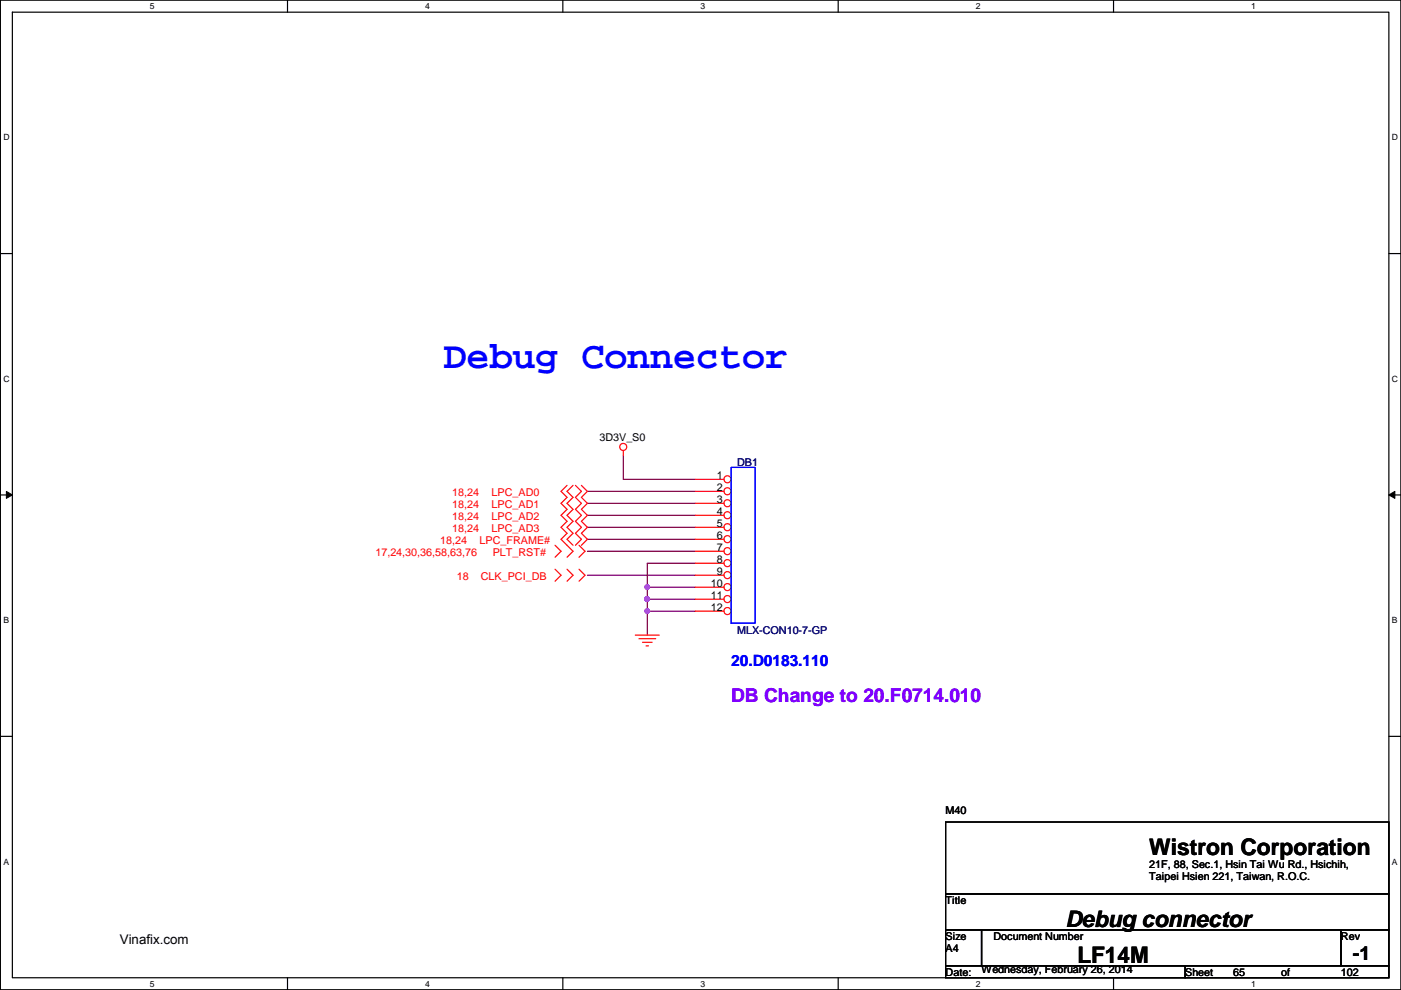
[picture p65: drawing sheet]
<svg xmlns="http://www.w3.org/2000/svg" width="297mm" height="210mm" viewBox="0 0 297 210" stroke-linecap="round" stroke-linejoin="round" font-family="sans-serif">
<defs><g id="words">
<text font-size="8.1" fill="#00f" x="94.1" y="78">Debug Connector</text>
<g font-size="4.8">
<text x="243.7" y="181.3">Wistron Corporation</text>
<text x="225.9" y="196.5">Debug connector</text>
<text x="228.4" y="204.2">LF14M</text>
</g>
<text font-size="4.1" fill="#8000ff" x="155" y="148.8">DB Change to 20.F0714.010</text>
<text font-size="4.1" x="286.8" y="203.5">-1</text>
<text font-size="3.3" fill="#00f" x="155" y="141.3">20.D0183.110</text>
<text font-size="2.8" x="25.4" y="200.1">Vinafix.com</text>
<g font-size="2.3">
<text x="127.1" y="93.6">3D3V_S0</text>
<text x="152" y="101.6">1</text>
<text x="152" y="104.1">2</text>
<text x="152" y="106.7">3</text>
<text x="152" y="109.2">4</text>
<text x="152" y="111.8">5</text>
<text x="152" y="114.3">6</text>
<text x="152" y="116.8">7</text>
<text x="152" y="119.4">8</text>
<text x="150.7" y="124.5">10</text>
<text x="152" y="121.9">9</text>
<text x="150.7" y="127">11</text>
<text x="150.7" y="129.5">12</text>
<text x="200.5" y="172.6">M40</text>
<text x="243.7" y="184">21F, 88, Sec.1, Hsin Tai Wu Rd., Hsichih,</text>
<text x="200.5" y="191.6">Title</text>
<text x="243.7" y="186.6">Taipei Hsien 221, Taiwan, R.O.C.</text>
<text x="200.5" y="201.8">A4</text>
<text x="200.5" y="199.2">Size</text>
<text x="210.6" y="199.2">Document Number</text>
<text x="284.3" y="199.2">Rev</text>
<text x="200.5" y="206.8">Date:</text>
<text x="208.1" y="206.3">Wednesday, February 26, 2014</text>
<text x="251.3" y="206.8">Sheet</text>
<text x="261.4" y="206.8">65</text>
<text x="271.6" y="206.8">of</text>
<text x="284.3" y="206.8">102</text>
</g>
<g font-size="2.3" fill="#000080">
<text x="156.3" y="98.9">DB1</text>
<text x="156.3" y="134.5">MLX-CON10-7-GP</text>
</g>
<g font-size="2.3" fill="#f00">
<text x="95.8" y="105.2">18,24</text>
<text x="95.8" y="107.8">18,24</text>
<text x="104.2" y="105.2">LPC_AD0</text>
<text x="104.2" y="107.8">LPC_AD1</text>
<text x="95.8" y="110.3">18,24</text>
<text x="95.8" y="112.9">18,24</text>
<text x="104.2" y="110.3">LPC_AD2</text>
<text x="104.2" y="112.9">LPC_AD3</text>
<text x="79.6" y="117.9">17,24,30,36,58,63,76</text>
<text x="93.3" y="115.4">18,24</text>
<text x="101.7" y="115.4">LPC_FRAME#</text>
<text x="104.5" y="117.9">PLT_RST#</text>
<text x="96.9" y="123">18</text>
<text x="101.9" y="123">CLK_PCI_DB</text>
</g>
<g font-size="1.8">
<text x="31.8" y="1.9">5</text>
<text x="90.1" y="1.9">4</text>
<text x="148.5" y="1.9">3</text>
<text x="206.9" y="1.9">2</text>
<text x="265.3" y="1.9">1</text>
<text x=".7" y="29.8">D</text>
<text x="295.1" y="29.8">D</text>
<text x=".7" y="80.9">C</text>
<text x="295.1" y="80.9">C</text>
<text x=".7" y="132.1">B</text>
<text x="295.1" y="132.1">B</text>
<text x=".7" y="183.3">A</text>
<text x="295.1" y="183.3">A</text>
<text x="31.8" y="209.2">5</text>
<text x="90.1" y="209.2">4</text>
<text x="148.5" y="209.2">3</text>
<text x="206.9" y="209.2">2</text>
<text x="265.3" y="209.2">1</text>
</g>
</g></defs>
<path d="M.1 0h296.9v209.8h-296.9zM2.6 2.6h291.9v204.7h-291.9z" fill="none" stroke="#000" stroke-width=".25"/>
<g fill="#fff">
<path d="M31.8 .3h1v2h-1z"/>
<path d="M31.8 207.6h1v1.9h-1z"/>
</g>
<path d="M61 0v2.6M61 207.3v2.5" fill="none" stroke="#000" stroke-width=".25"/>
<g fill="#fff">
<path d="M90.1 .3h1v2h-1z"/>
<path d="M90.1 207.6h1v1.9h-1z"/>
</g>
<path d="M119.3 0v2.6M119.3 207.3v2.5" fill="none" stroke="#000" stroke-width=".25"/>
<g fill="#fff">
<path d="M148.5 .3h1v2h-1z"/>
<path d="M148.5 207.6h1v1.9h-1z"/>
</g>
<path d="M177.7 0v2.6M177.7 207.3v2.5" fill="none" stroke="#000" stroke-width=".25"/>
<g fill="#fff">
<path d="M206.9 .3h1v2h-1z"/>
<path d="M206.9 207.6h1v1.9h-1z"/>
</g>
<path d="M236.1 0v2.6M236.1 207.3v2.5" fill="none" stroke="#000" stroke-width=".25"/>
<g fill="#fff">
<path d="M265.3 .3h.9v2h-.9z"/>
<path d="M265.3 207.6h.9v1.9h-.9z"/>
<path d="M.7 28.2h1.3v1.9h-1.3z"/>
<path d="M295.1 28.2h1.3v1.9h-1.3z"/>
<path d="M.7 79.3h1.3v2h-1.3z"/>
<path d="M295.1 79.3h1.3v2h-1.3z"/>
</g>
<path d="M.1 53.8h2.5M294.5 53.8h2.5" fill="none" stroke="#000" stroke-width=".25"/>
<g fill="#fff">
<path d="M.7 130.5h1.2v2h-1.2z"/>
<path d="M295.1 130.5h1.2v2h-1.2z"/>
</g>
<path d="M.1 104.9h2.5M294.5 104.9h2.5" fill="none" stroke="#000" stroke-width=".25"/>
<path d="M1.4 104.2l1.2 .7-1.2 .8zM294.5 104.9l1.2-.7v1.5z" fill="#000"/>
<path d="M1.4 104.2l1.2 .7-1.2 .8zM294.5 104.9l1.2-.7v1.5z" fill="none" stroke="#000" stroke-width=".21"/>
<g fill="#fff">
<path d="M.7 181.7h1.2v2h-1.2z"/>
<path d="M295.1 181.7h1.2v2h-1.2z"/>
</g>
<path d="M.1 156.1h2.5M294.5 156.1h2.5" fill="none" stroke="#000" stroke-width=".25"/>
<path d="M137.2 127v2.6" fill="none" stroke="#800040" stroke-width=".25"/>
<circle cx="137.2" cy="127" r=".49" fill="#f0f"/>
<circle cx="137.2" cy="127" r=".49" fill="none" stroke="#f0f" stroke-width=".25"/>
<path d="M137.2 127h10.2M137.2 129.6v5.1" fill="none" stroke="#800040" stroke-width=".25"/>
<circle cx="137.2" cy="127" r=".49" fill="#f0f"/>
<circle cx="137.2" cy="127" r=".49" fill="none" stroke="#f0f" stroke-width=".25"/>
<path d="M124.5 116.9h22.9M132.2 101.6h15.2M147.4 124.5h-10.2v2.5" fill="none" stroke="#800040" stroke-width=".25"/>
<circle cx="137.2" cy="124.5" r=".49" fill="#f0f"/>
<circle cx="137.2" cy="124.5" r=".49" fill="none" stroke="#f0f" stroke-width=".25"/>
<path d="M132.2 96.6v5M124.5 109.3h22.9M124.5 106.7h22.9M124.5 104.2h22.9M124.5 111.8h22.9M147.4 119.4h-10.2v5.1M124.5 122h22.9M137.2 129.6h10.2" fill="none" stroke="#800040" stroke-width=".25"/>
<circle cx="137.2" cy="129.6" r=".49" fill="#f0f"/>
<circle cx="137.2" cy="129.6" r=".49" fill="none" stroke="#f0f" stroke-width=".25"/>
<path d="M124.5 114.3h22.9" fill="none" stroke="#800040" stroke-width=".25"/>
<g fill="none" stroke="#f00" stroke-width=".25">
<path d="M132.2 95.5v1.1M117.7 115.6l1.3 1.3-1.3 1.3M120.2 102.9l-1.2 1.3 1.2 1.3-1.2 1.2 1.2 1.3-1.2 1.3 1.2 1.2-1.2 1.3 1.2 1.3-1.2 1.2 2.5 2.6-1.3 1.3M121.5 102.9l-1.3 1.3 1.3 1.3-1.3 1.2 1.3 1.3-1.3 1.3 1.3 1.2-1.3 1.3 1.3 1.3-1.3 1.2 1.3 1.3M122 102.9l1.3 1.3-1.3 1.3 1.3 1.2-1.3 1.3 1.3 1.3-1.3 1.2 1.3 1.3-1.3 1.3 1.3 1.2-1.3 1.3M122.8 115.6l1.2 1.3-1.2 1.3M123.3 102.9l1.2 1.3-1.2 1.3 1.2 1.2-1.2 1.3 1.2 1.3-1.2 1.2 1.2 1.3-1.2 1.3 1.2 1.2-1.2 1.3M117.7 120.7l1.3 1.3-1.3 1.2M120.2 120.7l1.3 1.3-1.3 1.2M122.8 120.7l1.2 1.3-1.2 1.2M134.7 134.7h5.1M135.5 135.4h3.5"/>
<path d="M136.2 136.2h2.1M137 136.9h.5"/>
<circle cx="132.1" cy="94.8" r=".75"/>
</g>
<path d="M200.5 174.3h94v15.2h-94zM200.5 189.5h94v7.6h-94zM200.5 197.1h7.6v7.7h-7.6zM208.1 197.1h76.2v7.7h-76.2zM284.3 197.1h10.2v7.7h-10.2zM200.5 204.8h50.8v2.5h-50.8zM251.3 204.8h43.2v2.5h-43.2z" fill="none" stroke="#000" stroke-width=".25"/>
<circle cx="154.2" cy="101.6" r=".75" fill="#fff"/>
<g fill="none" stroke="#f00" stroke-width=".25">
<path d="M147.4 101.6h6.1"/>
<circle cx="154.2" cy="101.6" r=".75"/>
</g>
<circle cx="154.2" cy="104.2" r=".75" fill="#fff"/>
<g fill="none" stroke="#f00" stroke-width=".25">
<path d="M147.4 104.2h6.1"/>
<circle cx="154.2" cy="104.2" r=".75"/>
</g>
<circle cx="154.2" cy="106.7" r=".75" fill="#fff"/>
<g fill="none" stroke="#f00" stroke-width=".25">
<path d="M147.4 106.7h6.1"/>
<circle cx="154.2" cy="106.7" r=".75"/>
</g>
<circle cx="154.2" cy="109.2" r=".75" fill="#fff"/>
<g fill="none" stroke="#f00" stroke-width=".25">
<path d="M147.4 109.3h6.1"/>
<circle cx="154.2" cy="109.2" r=".75"/>
</g>
<circle cx="154.2" cy="111.8" r=".75" fill="#fff"/>
<g fill="none" stroke="#f00" stroke-width=".25">
<path d="M147.4 111.8h6.1"/>
<circle cx="154.2" cy="111.8" r=".75"/>
</g>
<circle cx="154.2" cy="114.3" r=".75" fill="#fff"/>
<g fill="none" stroke="#f00" stroke-width=".25">
<path d="M147.4 114.3h6.1"/>
<circle cx="154.2" cy="114.3" r=".75"/>
</g>
<circle cx="154.2" cy="116.9" r=".75" fill="#fff"/>
<g fill="none" stroke="#f00" stroke-width=".25">
<path d="M147.4 116.9h6.1"/>
<circle cx="154.2" cy="116.9" r=".75"/>
</g>
<circle cx="154.2" cy="119.4" r=".75" fill="#fff"/>
<g fill="none" stroke="#f00" stroke-width=".25">
<path d="M147.4 119.4h6.1"/>
<circle cx="154.2" cy="119.4" r=".75"/>
</g>
<circle cx="154.2" cy="121.9" r=".75" fill="#fff"/>
<g fill="none" stroke="#f00" stroke-width=".25">
<path d="M147.4 122h6.1"/>
<circle cx="154.2" cy="121.9" r=".75"/>
</g>
<circle cx="154.2" cy="124.5" r=".75" fill="#fff"/>
<g fill="none" stroke="#f00" stroke-width=".25">
<path d="M147.4 124.5h6.1"/>
<circle cx="154.2" cy="124.5" r=".75"/>
</g>
<circle cx="154.2" cy="127" r=".75" fill="#fff"/>
<g fill="none" stroke="#f00" stroke-width=".25">
<path d="M147.4 127h6.1"/>
<circle cx="154.2" cy="127" r=".75"/>
</g>
<circle cx="154.2" cy="129.6" r=".75" fill="#fff"/>
<g fill="none" stroke="#f00" stroke-width=".25">
<path d="M147.4 129.6h6.1"/>
<circle cx="154.2" cy="129.6" r=".75"/>
</g>
<path d="M155 99.1h5.1v33h-5.1z" fill="none" stroke="#00f" stroke-width=".25"/>
<circle cx="137.2" cy="127" r=".49" fill="#f0f"/>
<circle cx="137.2" cy="127" r=".49" fill="none" stroke="#f0f" stroke-width=".25"/>
<circle cx="137.2" cy="127" r=".49" fill="#f0f"/>
<circle cx="137.2" cy="127" r=".49" fill="none" stroke="#f0f" stroke-width=".25"/>
<circle cx="137.2" cy="124.5" r=".49" fill="#f0f"/>
<circle cx="137.2" cy="124.5" r=".49" fill="none" stroke="#f0f" stroke-width=".25"/>
<circle cx="137.2" cy="129.6" r=".49" fill="#f0f"/>
<circle cx="137.2" cy="129.6" r=".49" fill="none" stroke="#f0f" stroke-width=".25"/>
<use href="#words"/>
</svg>
